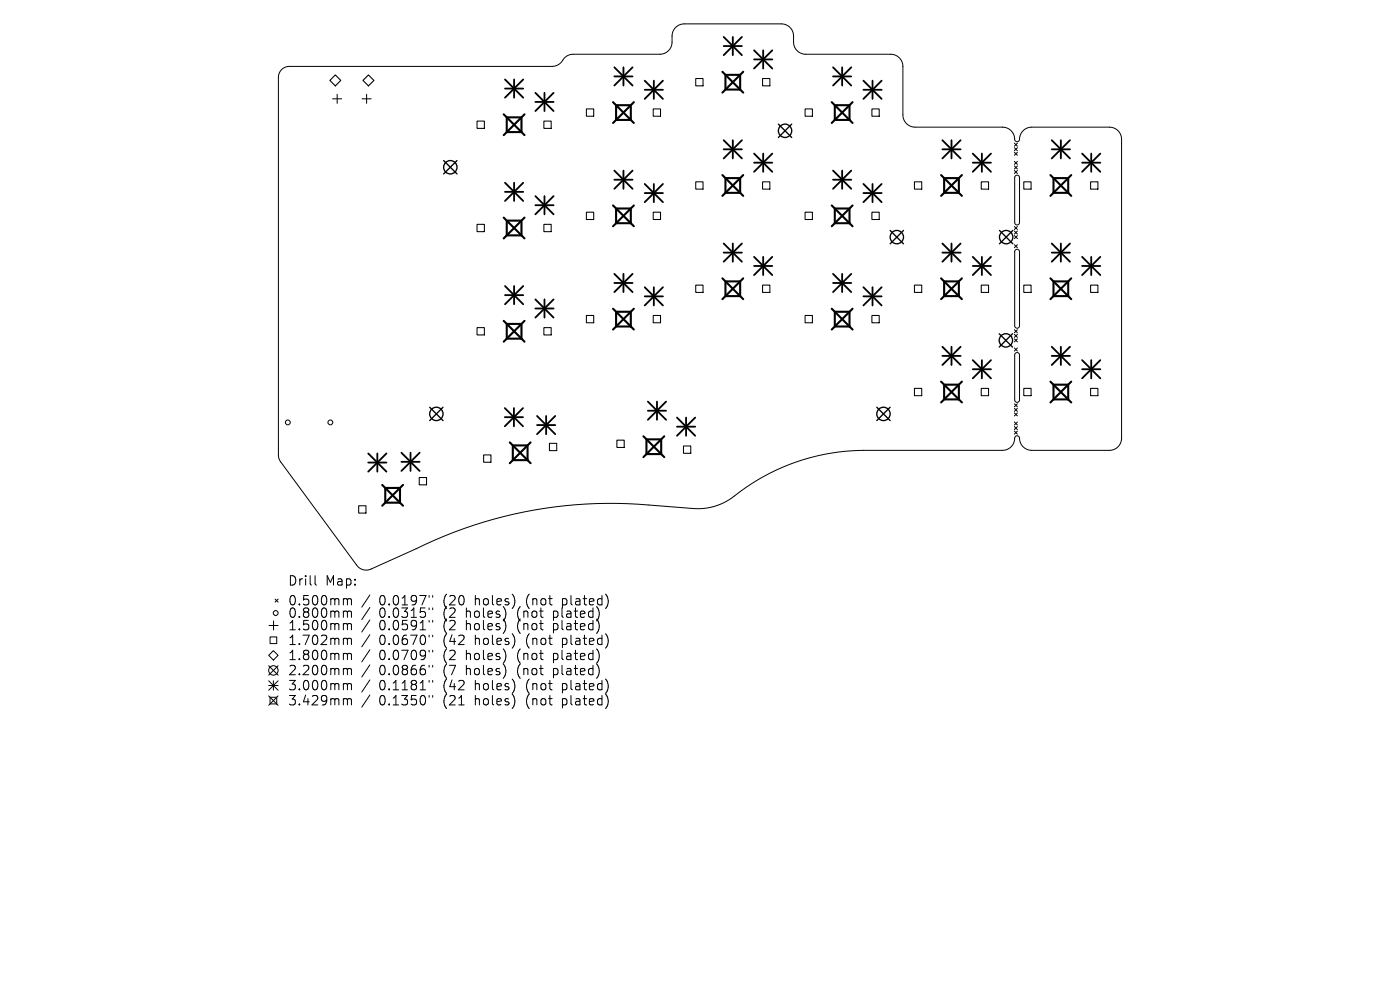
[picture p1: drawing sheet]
<svg xmlns="http://www.w3.org/2000/svg" width="297mm" height="210mm" viewBox="0 0 297 210" stroke-linecap="round" stroke-linejoin="round" font-family="sans-serif">
<defs><g id="words">
<g font-size="2.8">
<text x="61" y="124.5">Drill</text>
<text x="68.9" y="124.5">Map:</text>
<text x="61" y="128.7">0.500mm</text>
<text x="61" y="131.3">0.800mm</text>
<text x="80.2" y="128.7">0.0197&quot;</text>
<text x="80.2" y="131.3">0.0315&quot;</text>
<text x="93.9" y="128.7">(20</text>
<text x="93.9" y="131.3">(2</text>
<text x="98.7" y="131.3">holes)</text>
<text x="100.6" y="128.7">holes)</text>
<text x="109.7" y="131.3">(not</text>
<text x="111.6" y="128.7">(not</text>
<text x="117.4" y="131.3">plated)</text>
<text x="119.3" y="128.7">plated)</text>
<text x="61" y="133.9">1.500mm</text>
<text x="61" y="137.1">1.702mm</text>
<text x="80.2" y="133.9">0.0591&quot;</text>
<text x="80.2" y="137.1">0.0670&quot;</text>
<text x="93.9" y="133.9">(2</text>
<text x="93.9" y="137.1">(42</text>
<text x="98.7" y="133.9">holes)</text>
<text x="100.6" y="137.1">holes)</text>
<text x="109.7" y="133.9">(not</text>
<text x="111.6" y="137.1">(not</text>
<text x="117.4" y="133.9">plated)</text>
<text x="119.3" y="137.1">plated)</text>
<text x="61" y="140.3">1.800mm</text>
<text x="61" y="143.5">2.200mm</text>
<text x="80.2" y="140.3">0.0709&quot;</text>
<text x="80.2" y="143.5">0.0866&quot;</text>
<text x="93.9" y="140.3">(2</text>
<text x="93.9" y="143.5">(7</text>
<text x="98.7" y="140.3">holes)</text>
<text x="98.7" y="143.5">holes)</text>
<text x="109.7" y="140.3">(not</text>
<text x="109.7" y="143.5">(not</text>
<text x="117.4" y="140.3">plated)</text>
<text x="117.4" y="143.5">plated)</text>
<text x="61" y="146.7">3.000mm</text>
<text x="61" y="149.9">3.429mm</text>
<text x="80.2" y="146.7">0.1181&quot;</text>
<text x="80.2" y="149.9">0.1350&quot;</text>
<text x="93.9" y="146.7">(42</text>
<text x="93.9" y="149.9">(21</text>
<text x="100.6" y="146.7">holes)</text>
<text x="100.6" y="149.9">holes)</text>
<text x="111.6" y="146.7">(not</text>
<text x="111.6" y="149.9">(not</text>
<text x="119.3" y="146.7">plated)</text>
<text x="119.3" y="149.9">plated)</text>
</g>
</g></defs>
<g fill="none" stroke="#000" stroke-width=".21">
<path d="M59.7 14.8l.8-.6 .9-.1h55.7a3.1 3.1 0 0 0 2.7-1.9l.6-.4 1.1-.3h18.5a2.58 2.58 0 0 0 2.6-2.6 3.5 3.5 0 0 1 .6-2.9l.9-.7 1.1-.2h20.6a2.58 2.58 0 0 1 2.5 2.5 3.5 3.5 0 0 0 .7 3l.9 .7 1 .2h18.1a2.58 2.58 0 0 1 2.5 2.6v10.3a2.58 2.58 0 0 0 2.6 2.6h18.6a2.76 2.76 0 0 1 2.7 2.9 .52 .52 0 0 0 .5 .1 .52 .52 0 0 0 .4-.4 2.58 2.58 0 0 1 2.6-2.6h16.5a2.58 2.58 0 0 1 2.5 2.6v63.4a2.58 2.58 0 0 1-2.5 2.5h-16.5a2.76 2.76 0 0 1-2.7-2.8 .52 .52 0 0 0-.6-.2 .52 .52 0 0 0-.3 .5 2.58 2.58 0 0 1-2.6 2.5h-29.5a44.8 44.8 0 0 0-28.1 10.2 12.4 12.4 0 0 1-8 2.2l-9.4-.8a93.1 93.1 0 0 0-49.4 9.3l-9.5 4.3a2.47 2.47 0 0 1-3.2-.9l-16.1-21.8-.4-1v-80.6l.2-1zM71.5 20v1.9M77.8 20v1.9M70.6 21h1.9M76.8 21h1.9M215.2 30.4l.6 .6M215.2 31.3l.6 .7M215.2 32.3l.6 .6M215.2 34.2l.6 .7M215.2 35.2l.6 .6M215.2 36.2l.6 .6M215.5 37.3h.6l.2 .4v9.5a.52 .52 0 0 1-.5 .5 .52 .52 0 0 1-.5-.5v-9.5z"/>
<path d="M215.8 30.4l-.6 .6M215.8 31.3l-.6 .7M215.8 32.3l-.6 .6M215.8 34.2l-.6 .7M215.8 35.2l-.6 .6M215.8 36.2l-.6 .6M215.2 48l.6 .7M215.2 49l.6 .7M215.2 50l.6 .6M215.2 51.9l.6 .7M215.5 53l.4-.1 .4 .5v15.7a.52 .52 0 0 1-.5 .5 .52 .52 0 0 1-.5-.5v-15.7zM215.8 48l-.6 .7"/>
<path d="M215.8 49l-.6 .7M215.8 50l-.6 .6M215.8 51.9l-.6 .7M215.2 70l.6 .6M215.2 70.9l.6 .7M215.2 71.9l.6 .6M215.2 73.8l.6 .7M215.4 75a.52 .52 0 0 1 .5-.2 .52 .52 0 0 1 .4 .5v9.5a.52 .52 0 0 1-.5 .6 .52 .52 0 0 1-.5-.6zM215.8 70l-.6 .6M215.8 70.9l-.6 .7M215.8 71.9l-.6 .6M215.8 73.8l-.6 .7"/>
<path d="M215.2 85.7l.6 .6M215.2 86.6l.6 .7M215.2 87.6l.6 .6M215.2 89.5l.6 .7M215.2 90.5l.6 .6M215.2 91.5l.6 .6M215.8 85.7l-.6 .6M215.8 86.6l-.6 .7M215.8 87.6l-.6 .6M215.8 89.5l-.6 .7M215.8 90.5l-.6 .6M215.8 91.5l-.6 .6"/>
<path d="M57 139l1-1 1 1-1 1zM57.1 132.7h1.9M57.3 135.1h1.4v1.4h-1.4zM58 131.7v2M58.4 127.1l.6 .6M59 127.1l-.6 .6M66.8 122.1v1.7l.3 .3M73.1 127l.5 .1 .1 .2M73.1 129.6h.3l.3 .3M73.1 132.3h.3l.3 .3M73.1 135.4h.3l.3 .3M73.1 138.6l.5 .1 .1 .2"/>
<path d="M73.7 127.3l.3-.3 .5 .1 .1 1.2M73.7 127.3v1M73.7 129.9v1.1M73.7 132.6v1M73.7 135.7v1M73.7 138.9v1M73.7 129.9l.3-.3 .5 .1 .1 1.3M73.7 132.6l.3-.3 .5 .1 .1 1.2M73.7 135.7l.3-.3 .5 .1 .1 1.2M73.7 138.9l.3-.3 .5 .1 .1 1.2M78.5 126.2l-1.8 2.6M78.5 128.9l-1.8 2.5"/>
<path d="M78.5 131.5l-1.8 2.6M78.5 134.6l-1.8 2.6M78.5 137.8l-1.8 2.6M91 126.3v.4M91 129v.3M91 131.6v.4M91 134.7v.4M91 137.9v.4M91.8 126.3v.4M91.8 129v.3M91.8 131.6v.4M91.8 134.7v.4"/>
<path d="M91.8 137.9v.4M107 131.7l.3 .9-.3 1.4M107.2 138.5l.1 .9-.3 .9M107.3 130l-.3 1.3M108.9 126.4l.3 1-.2 1.1M109.1 135.3l.1 .9-.3 .9M126.7 131.4a2.35 2.35 0 0 1 0 2.9M127 138.5l.1 .9-.4 1.2M127.1 130l-.1 .9-.3 .7M128.6 126.1a2.35 2.35 0 0 1 0 2.9M128.6 134.5a2.35 2.35 0 0 1 0 2.9M57 141.2l2 2"/>
<path d="M57 144.4l2 2M57 145.4h2M57 147.6l2 2M57.3 147.9h1.4v1.4h-1.4zM58 144.4v2M59 141.2l-2 2M59 144.4l-2 2M59 147.6l-2 2M73.1 141.8l.5 .1 .1 .2M73.1 145h.3l.3 .3M73.1 148.2l.5 .1 .1 .2M73.7 142.1v1"/>
<path d="M73.7 145.3v1M73.7 148.5v1M73.7 142.1l.3-.3 .5 .1 .1 1.2M73.7 145.3l.3-.3 .5 .1 .1 1.2M73.7 148.5l.3-.3 .5 .1 .1 1.2M78.5 141l-1.8 2.6M78.5 144.2l-1.8 2.6M78.5 147.4l-1.8 2.6M91 141.1v.4M91 144.3v.4M91 147.5v.4M91.8 141.1v.4"/>
<path d="M91.8 144.3v.4M91.8 147.5v.4M97.3 149.5h1.2M107 141.2l.3 1-.3 1.3M108.9 147.6l.3 1-.3 1.3M109.1 144.9l.1 .9-.3 .9M126.7 140.9a2.35 2.35 0 0 1 0 2.9M128.6 144.1a2.35 2.35 0 0 1 0 2.9M128.6 147.3a2.35 2.35 0 0 1 0 2.9"/>
<circle cx="61.1" cy="89.6" r=".52"/>
<circle cx="70.1" cy="89.6" r=".52"/>
<circle cx="58.5" cy="130" r=".52"/>
<circle cx="58" cy="142.2" r="1"/>
</g>
<g fill="none" stroke="#000" stroke-width=".22">
<path d="M147.6 16.7h1.5v1.5h-1.5zM161.8 16.7h1.5v1.5h-1.5zM101.2 25.7h1.6v1.5h-1.6zM115.4 25.7h1.5v1.5h-1.5zM124.4 23.1h1.6v1.6h-1.6zM138.6 23.1h1.5v1.6h-1.5zM147.6 38.6h1.5v1.5h-1.5zM161.8 38.6h1.5v1.5h-1.5zM170.8 23.1h1.5v1.6h-1.5zM185 23.1h1.5v1.6h-1.5zM194 38.6h1.5v1.5h-1.5zM208.2 38.6h1.5v1.5h-1.5z"/>
<path d="M217.2 38.6h1.5v1.5h-1.5zM231.4 38.6h1.5v1.5h-1.5zM101.2 47.6h1.6v1.5h-1.6zM115.4 47.6h1.5v1.5h-1.5zM124.4 45h1.6v1.6h-1.6zM138.6 45h1.5v1.6h-1.5zM170.8 45h1.5v1.6h-1.5zM185 45h1.5v1.6h-1.5zM101.2 69.5h1.6v1.6h-1.6zM115.4 69.5h1.5v1.6h-1.5zM124.4 66.9h1.6v1.6h-1.6zM138.6 66.9h1.5v1.6h-1.5z"/>
<path d="M147.6 60.5h1.5v1.5h-1.5zM161.8 60.5h1.5v1.5h-1.5zM170.8 66.9h1.5v1.6h-1.5zM185 66.9h1.5v1.6h-1.5zM194 60.5h1.5v1.5h-1.5zM208.2 60.5h1.5v1.5h-1.5zM217.2 60.5h1.5v1.5h-1.5zM231.4 60.5h1.5v1.5h-1.5zM102.6 96.5h1.5v1.6h-1.5zM116.6 94h1.5v1.6h-1.5zM130.9 93.4h1.5v1.5h-1.5zM145 94.6h1.5v1.6h-1.5z"/>
<path d="M194 82.4h1.5v1.5h-1.5zM208.2 82.4h1.5v1.5h-1.5zM217.2 82.4h1.5v1.5h-1.5zM231.4 82.4h1.5v1.5h-1.5zM76.1 107.3h1.5v1.5h-1.5zM88.9 101.3h1.6v1.6h-1.6z"/>
</g>
<path d="M71.1 15.9l1.2 1.2-1.2 1.1-1.1-1.1zM78.2 15.9l1.1 1.2-1.1 1.1-1.2-1.1z" fill="none" stroke="#000" stroke-width=".23"/>
<g fill="none" stroke="#000" stroke-width=".28">
<path d="M94.1 34.1l2.9 2.8M97 34.1l-2.9 2.8M165.1 26.3l2.9 2.9M168 26.3l-2.9 2.9M188.8 48.9l2.9 2.8M191.7 48.9l-2.9 2.8M212 48.9l2.9 2.8M214.9 48.9l-2.9 2.8M212 70.8l2.8 2.8M214.8 70.8l-2.8 2.8M91.2 86.4l2.8 2.8M94 86.4l-2.8 2.8"/>
<path d="M186 86.4l2.8 2.8M188.8 86.4l-2.8 2.8"/>
<circle cx="95.5" cy="35.5" r="1.42"/>
<circle cx="166.5" cy="27.7" r="1.42"/>
<circle cx="190.3" cy="50.3" r="1.42"/>
<circle cx="213.5" cy="50.3" r="1.42"/>
<circle cx="213.4" cy="72.2" r="1.42"/>
<circle cx="92.6" cy="87.8" r="1.42"/>
<circle cx="187.4" cy="87.8" r="1.42"/>
</g>
<g fill="none" stroke="#000" stroke-width=".39">
<path d="M107.1 16.9l3.9 3.8M107.1 18.8h3.9M109.1 16.9v3.8M111 16.9l-3.9 3.8M113.6 19.7l3.8 3.9M115.5 19.7v3.9M117.4 19.7l-3.8 3.9M130.3 14.3l3.9 3.8M130.3 16.2h3.9M132.3 14.3v3.8M134.2 14.3l-3.9 3.8M136.8 17.1l3.8 3.9"/>
<path d="M136.8 19h3.8M138.7 17.1v3.9M140.6 17.1l-3.8 3.9M153.5 7.8l3.9 3.9M153.5 9.8h3.9M155.5 7.8v3.9M157.4 7.8l-3.9 3.9M160 10.7l3.8 3.8M160 12.6h3.8M161.9 10.7v3.8M163.8 10.7l-3.8 3.8M176.7 16.2h3.9"/>
<path d="M176.7 14.3l3.9 3.8M178.7 14.3v3.8M180.6 14.3l-3.9 3.8M183.2 19h3.8M183.2 17.1l3.8 3.9M185.1 17.1v3.9M187 17.1l-3.8 3.9M107.1 38.8l3.9 3.8M109.1 38.8v3.8M111 38.8l-3.9 3.8M113.6 21.6h3.8M130.3 36.2l3.9 3.9"/>
<path d="M130.3 38.1h3.9M132.3 36.2v3.9M134.2 36.2l-3.9 3.9M136.8 39l3.8 3.9M138.7 39v3.9M140.6 39l-3.8 3.9M153.5 29.7l3.9 3.9M153.5 31.7h3.9M155.5 29.7v3.9M157.4 29.7l-3.9 3.9M160 32.6l3.8 3.8M160 34.5h3.8"/>
<path d="M161.9 32.6v3.8M163.8 32.6l-3.8 3.8M176.7 38.1h3.9M176.7 36.2l3.9 3.9M178.7 36.2v3.9M180.6 36.2l-3.9 3.9M183.2 39l3.8 3.9M185.1 39v3.9M187 39l-3.8 3.9M199.9 31.7h3.9M199.9 29.7l3.9 3.9M201.9 29.7v3.9"/>
<path d="M203.8 29.7l-3.9 3.9M206.4 34.5h3.8M206.4 32.6l3.8 3.8M208.3 32.6v3.8M210.2 32.6l-3.8 3.8M223.1 31.7h3.9M223.1 29.7l3.9 3.9M225.1 29.7v3.9M227 29.7l-3.9 3.9M229.6 34.5h3.8M229.6 32.6l3.8 3.8M231.5 32.6v3.8"/>
<path d="M233.4 32.6l-3.8 3.8M107.1 40.7h3.9M113.6 41.6l3.8 3.9M113.6 43.5h3.8M115.5 41.6v3.9M117.4 41.6l-3.8 3.9M130.3 58.1l3.9 3.9M132.3 58.1v3.9M134.2 58.1l-3.9 3.9M136.8 41h3.8M153.5 51.7l3.9 3.8M153.5 53.6h3.9"/>
<path d="M155.5 51.7v3.8M157.4 51.7l-3.9 3.8M160 54.5l3.8 3.9M160 56.4h3.8M161.9 54.5v3.9M163.8 54.5l-3.8 3.9M176.7 58.1l3.9 3.9M178.7 58.1v3.9M180.6 58.1l-3.9 3.9M183.2 41h3.8M199.9 53.6h3.9M199.9 51.7l3.9 3.8"/>
<path d="M201.9 51.7v3.8M203.8 51.7l-3.9 3.8M206.4 56.4h3.8M206.4 54.5l3.8 3.9M208.3 54.5v3.9M210.2 54.5l-3.8 3.9M223.1 53.6h3.9M223.1 51.7l3.9 3.8M225.1 51.7v3.8M227 51.7l-3.9 3.8M229.6 56.4h3.8M229.6 54.5l3.8 3.9"/>
<path d="M231.5 54.5v3.9M233.4 54.5l-3.8 3.9M107.1 60.7l3.9 3.8M107.1 62.6h3.9M109.1 60.7v3.8M111 60.7l-3.9 3.8M113.6 63.5l3.8 3.9M113.6 65.4h3.8M115.5 63.5v3.9M117.4 63.5l-3.8 3.9M130.3 60h3.9M136.8 60.9l3.8 3.9"/>
<path d="M136.8 62.9h3.8M138.7 60.9v3.9M140.6 60.9l-3.8 3.9M176.7 60h3.9M183.2 62.9h3.8M183.2 60.9l3.8 3.9M185.1 60.9v3.9M187 60.9l-3.8 3.9M199.9 73.6l3.9 3.8M199.9 75.5h3.9M201.9 73.6v3.8M203.8 73.6l-3.9 3.8"/>
<path d="M206.4 76.4l3.8 3.9M206.4 78.3h3.8M208.3 76.4v3.9M210.2 76.4l-3.8 3.9M223.1 75.5h3.9M223.1 73.6l3.9 3.8M225.1 73.6v3.8M227 73.6l-3.9 3.8M229.6 78.3h3.8M229.6 76.4l3.8 3.9M231.5 76.4v3.9M233.4 76.4l-3.8 3.9"/>
<path d="M78.1 96.2l3.9 3.9M78.1 98.1h3.9M80.1 96.2v3.9M82 96.2l-3.9 3.9M85.2 96l3.8 3.9M85.2 98h3.8M87.1 96v3.9M89 96l-3.8 3.9M107.1 86.6l3.9 3.8M107.1 88.5h3.9M109 86.6v3.8M111 86.6l-3.9 3.8"/>
<path d="M113.9 88.2l3.9 3.9M113.9 90.2h3.9M115.9 88.2v3.9M117.8 88.2l-3.9 3.9M137.4 85.2l3.9 3.9M137.4 87.1h3.9M139.4 85.2v3.9M141.3 85.2l-3.9 3.9M143.6 88.6l3.9 3.8M143.6 90.5h3.9M145.5 88.6v3.8M147.5 88.6l-3.9 3.8"/>
</g>
<g fill="none" stroke="#000" stroke-width=".44">
<path d="M153.3 15.2l4.4 4.4M153.9 15.9h3.1v3.1h-3.1zM157.7 15.2l-4.4 4.4M106.9 24.2l4.4 4.5M107.5 24.9h3.1v3.1h-3.1zM111.3 24.2l-4.4 4.5M130.1 21.7l4.4 4.4M130.7 22.3h3.1v3.1h-3.1zM134.5 21.7l-4.4 4.4M153.3 37.1l4.4 4.5M153.9 37.8h3.1v3.1h-3.1zM157.7 37.1l-4.4 4.5"/>
<path d="M176.4 21.7l4.5 4.4M177.1 22.3h3.1v3.1h-3.1zM180.9 21.7l-4.5 4.4M199.6 37.1l4.5 4.5M200.3 37.8h3.1v3.1h-3.1zM204.1 37.1l-4.5 4.5M222.8 37.1l4.5 4.5M223.5 37.8h3.1v3.1h-3.1zM227.3 37.1l-4.5 4.5M106.9 46.2l4.4 4.4M107.5 46.8h3.1v3.1h-3.1zM111.3 46.2l-4.4 4.4"/>
<path d="M130.1 43.6l4.4 4.4M130.7 44.2h3.1v3.2h-3.1zM134.5 43.6l-4.4 4.4M153.3 59l4.4 4.5M153.9 59.7h3.1v3.1h-3.1zM157.7 59l-4.4 4.5M176.4 43.6l4.5 4.4M177.1 44.2h3.1v3.2h-3.1zM180.9 43.6l-4.5 4.4M199.6 59l4.5 4.5M200.3 59.7h3.1v3.1h-3.1zM204.1 59l-4.5 4.5"/>
<path d="M222.8 59l4.5 4.5M223.5 59.7h3.1v3.1h-3.1zM227.3 59l-4.5 4.5M106.9 68.1l4.4 4.4M107.5 68.7h3.1v3.1h-3.1zM111.3 68.1l-4.4 4.4M130.1 65.5l4.4 4.4M130.7 66.1h3.1v3.2h-3.1zM134.5 65.5l-4.4 4.4M176.4 65.5l4.5 4.4M177.1 66.1h3.1v3.2h-3.1zM180.9 65.5l-4.5 4.4"/>
<path d="M108.1 93.8l4.5 4.5M108.8 94.5h3.1v3.1h-3.1zM112.6 93.8l-4.5 4.5M136.5 92.6l4.4 4.4M137.1 93.2h3.2v3.1h-3.2zM140.9 92.6l-4.4 4.4M199.6 81l4.5 4.4M200.3 81.6h3.1v3.1h-3.1zM204.1 81l-4.5 4.4M222.8 81l4.5 4.4M223.5 81.6h3.1v3.1h-3.1zM227.3 81l-4.5 4.4"/>
<path d="M81.1 102.9l4.4 4.4M81.7 103.5h3.2v3.1h-3.2zM85.5 102.9l-4.4 4.4"/>
</g>
<use href="#words"/>
</svg>
